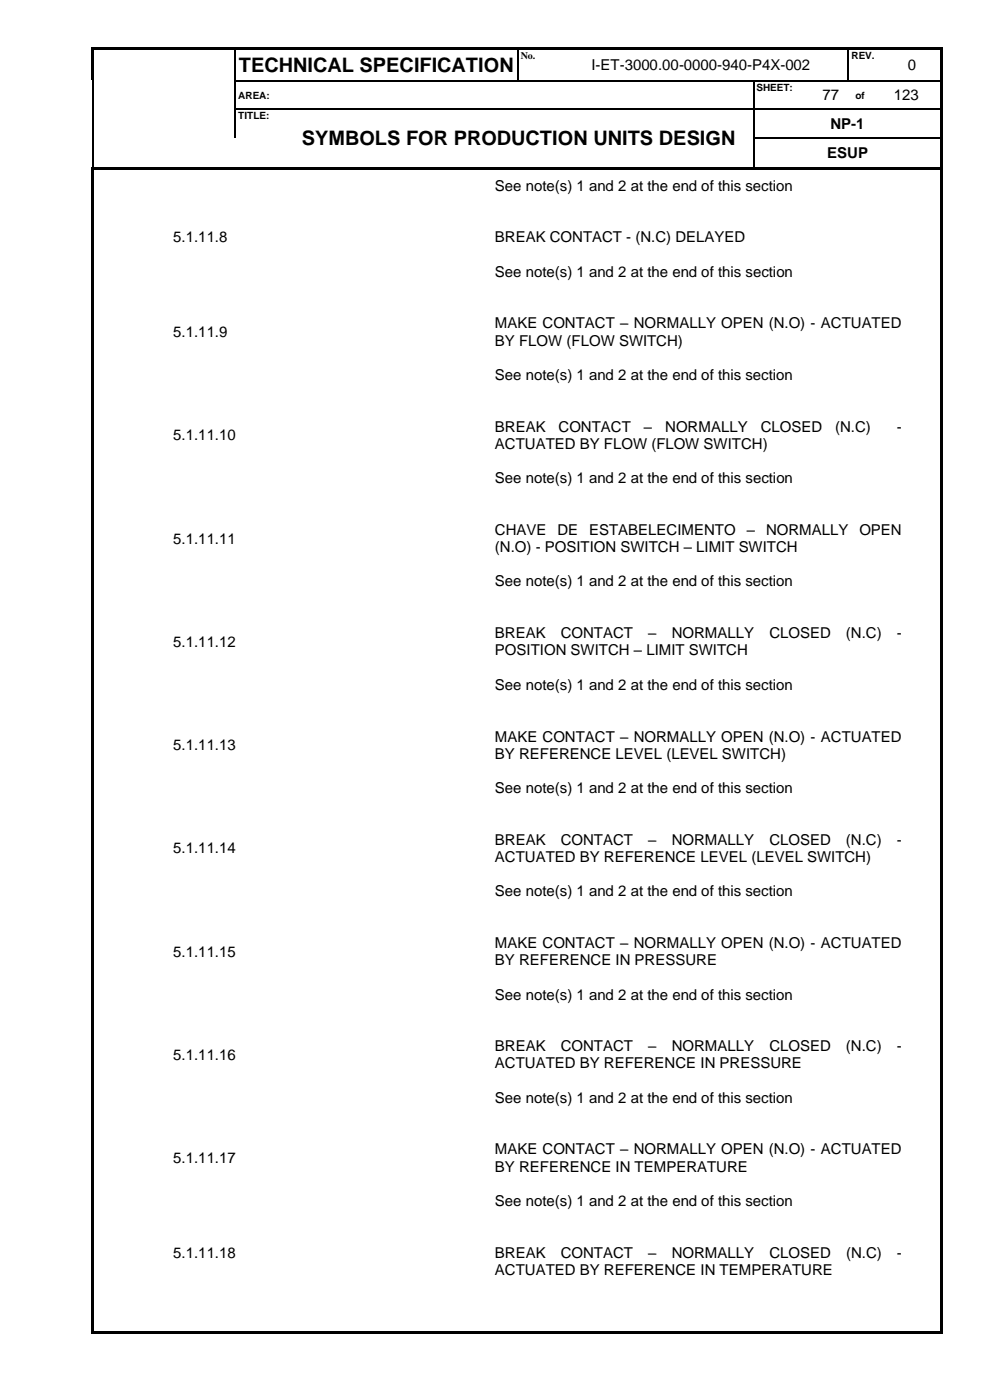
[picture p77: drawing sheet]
<svg xmlns="http://www.w3.org/2000/svg" width="210mm" height="297mm" viewBox="0 0 210 297" stroke-linecap="round" stroke-linejoin="round" font-family="sans-serif">
<defs><g id="words">
<g font-size="4.2">
<text x="50.6" y="15.3">TECHNICAL SPECIFICATION</text>
<text x="64" y="30.9">SYMBOLS FOR PRODUCTION UNITS DESIGN</text>
</g>
<g font-size="3.2">
<text x="125.5" y="14.9">I-ET-3000.00-0000-940-P4X-002</text>
<text x="192.6" y="14.9">0</text>
<text x="174.5" y="21.3">77</text>
<text x="189.6" y="21.3">123</text>
<text x="176.2" y="27.3">NP-1</text>
<text x="175.5" y="33.6">ESUP</text>
<text x="105" y="40.5">See note(s) 1 and 2 at the end of this section</text>
<text x="36.8" y="51.4">5.1.11.8</text>
<text x="105" y="51.4">BREAK CONTACT - (N.C) DELAYED</text>
<text x="105" y="58.7">See note(s) 1 and 2 at the end of this section</text>
<text x="36.8" y="71.5">5.1.11.9</text>
<text x="105" y="69.7">MAKE CONTACT – NORMALLY OPEN (N.O) - ACTUATED</text>
<text x="105" y="73.3">BY FLOW (FLOW SWITCH)</text>
<text x="105" y="80.7">See note(s) 1 and 2 at the end of this section</text>
<text x="36.8" y="93.4">5.1.11.10</text>
<text x="105" y="91.6">BREAK</text>
<text x="105" y="95.2">ACTUATED BY FLOW (FLOW SWITCH)</text>
<text x="118.5" y="91.6">CONTACT</text>
<text x="136.6" y="91.6">–</text>
<text x="141.1" y="91.6">NORMALLY</text>
<text x="161.4" y="91.6">CLOSED</text>
<text x="177.2" y="91.6">(N.C)</text>
<text x="190.3" y="91.6">-</text>
<text x="105" y="102.5">See note(s) 1 and 2 at the end of this section</text>
<text x="105" y="113.5">CHAVE</text>
<text x="118.3" y="113.5">DE</text>
<text x="125" y="113.5">ESTABELECIMENTO</text>
<text x="158.4" y="113.5">–</text>
<text x="162.5" y="113.5">NORMALLY</text>
<text x="182.3" y="113.5">OPEN</text>
<text x="36.8" y="115.3">5.1.11.11</text>
<text x="105" y="117.2">(N.O) - POSITION SWITCH – LIMIT SWITCH</text>
<text x="105" y="124.4">See note(s) 1 and 2 at the end of this section</text>
<text x="36.8" y="137.2">5.1.11.12</text>
<text x="105" y="135.4">BREAK</text>
<text x="119" y="135.4">CONTACT</text>
<text x="137.5" y="135.4">–</text>
<text x="142.5" y="135.4">NORMALLY</text>
<text x="163.2" y="135.4">CLOSED</text>
<text x="179.5" y="135.4">(N.C)</text>
<text x="190.2" y="135.4">-</text>
<text x="105" y="139">POSITION SWITCH – LIMIT SWITCH</text>
<text x="105" y="146.4">See note(s) 1 and 2 at the end of this section</text>
<text x="36.8" y="159.2">5.1.11.13</text>
<text x="105" y="157.3">MAKE CONTACT – NORMALLY OPEN (N.O) - ACTUATED</text>
<text x="105" y="161">BY REFERENCE LEVEL (LEVEL SWITCH)</text>
<text x="105" y="168.3">See note(s) 1 and 2 at the end of this section</text>
<text x="105" y="179.2">BREAK</text>
<text x="119" y="179.2">CONTACT</text>
<text x="137.5" y="179.2">–</text>
<text x="142.5" y="179.2">NORMALLY</text>
<text x="163.2" y="179.2">CLOSED</text>
<text x="179.5" y="179.2">(N.C)</text>
<text x="190.2" y="179.2">-</text>
<text x="36.8" y="181">5.1.11.14</text>
<text x="105" y="182.9">ACTUATED BY REFERENCE LEVEL (LEVEL SWITCH)</text>
<text x="105" y="190.2">See note(s) 1 and 2 at the end of this section</text>
<text x="36.8" y="203">5.1.11.15</text>
<text x="105" y="201.2">MAKE CONTACT – NORMALLY OPEN (N.O) - ACTUATED</text>
<text x="105" y="204.8">BY REFERENCE IN PRESSURE</text>
<text x="105" y="212.1">See note(s) 1 and 2 at the end of this section</text>
<text x="36.8" y="224.9">5.1.11.16</text>
<text x="105" y="223">BREAK</text>
<text x="105" y="226.7">ACTUATED BY REFERENCE IN PRESSURE</text>
<text x="119" y="223">CONTACT</text>
<text x="137.5" y="223">–</text>
<text x="142.5" y="223">NORMALLY</text>
<text x="163.2" y="223">CLOSED</text>
<text x="179.5" y="223">(N.C)</text>
<text x="190.2" y="223">-</text>
<text x="105" y="234">See note(s) 1 and 2 at the end of this section</text>
<text x="105" y="244.9">MAKE CONTACT – NORMALLY OPEN (N.O) - ACTUATED</text>
<text x="36.8" y="246.8">5.1.11.17</text>
<text x="105" y="248.6">BY REFERENCE IN TEMPERATURE</text>
<text x="105" y="255.9">See note(s) 1 and 2 at the end of this section</text>
<text x="36.8" y="266.9">5.1.11.18</text>
<text x="105" y="266.9">BREAK</text>
<text x="119" y="266.9">CONTACT</text>
<text x="137.5" y="266.9">–</text>
<text x="142.5" y="266.9">NORMALLY</text>
<text x="163.2" y="266.9">CLOSED</text>
<text x="179.5" y="266.9">(N.C)</text>
<text x="190.2" y="266.9">-</text>
<text x="105" y="270.5">ACTUATED BY REFERENCE IN TEMPERATURE</text>
</g>
<g font-size="2.1">
<text x="110.5" y="12.5">No.</text>
<text x="180.6" y="12.5">REV.</text>
<text x="50.6" y="20.9">AREA:</text>
<text x="160.5" y="19.3">SHEET:</text>
<text x="181.5" y="20.9">of</text>
<text x="50.6" y="25.2">TITLE:</text>
</g>
</g></defs>
<g fill="#000">
<path d="M19.3 10h.6v.5h-.6z" fill-rule="evenodd"/>
<path d="M19.3 10h.6v.5h-.6z" fill-rule="evenodd"/>
<path d="M19.3 10.5h.6v6.5h-.6z" fill-rule="evenodd"/>
<path d="M19.6 17h.3v.3h-.3z" fill-rule="evenodd"/>
<path d="M19.9 10h29.9v.5h-29.9z" fill-rule="evenodd"/>
<path d="M49.8 10.5h.2z" fill-rule="evenodd"/>
<path d="M49.8 10h.5v.5h-.5z" fill-rule="evenodd"/>
<path d="M49.8 17h.2v.3h-.2z" fill-rule="evenodd"/>
<path d="M50.3 10h59.5v.5h-59.5z" fill-rule="evenodd"/>
<path d="M109.8 10.5h.3z" fill-rule="evenodd"/>
<path d="M109.8 10h.5v.5h-.5z" fill-rule="evenodd"/>
<path d="M109.8 17h.3v.3h-.3z" fill-rule="evenodd"/>
<path d="M110.3 10h7.2v.5h-7.2z" fill-rule="evenodd"/>
<path d="M117.5 10h.5v.5h-.5z" fill-rule="evenodd"/>
<path d="M117.5 17h.2v.3h-.2z" fill-rule="evenodd"/>
<path d="M118 10h61.9v.5h-61.9z" fill-rule="evenodd"/>
<path d="M159.8 17h.3v.3h-.3z" fill-rule="evenodd"/>
<path d="M172.5 17h.3v.3h-.3z" fill-rule="evenodd"/>
<path d="M179.9 10.5h.2z" fill-rule="evenodd"/>
<path d="M179.9 10h.5v.5h-.5z" fill-rule="evenodd"/>
<path d="M179.9 17h.2v.3h-.2z" fill-rule="evenodd"/>
<path d="M180.1 17h.3v.3h-.3z" fill-rule="evenodd"/>
<path d="M180.4 10h7.1v.5h-7.1z" fill-rule="evenodd"/>
<path d="M185 17h.2v.3h-.2z" fill-rule="evenodd"/>
<path d="M187.5 10h.5v.5h-.5z" fill-rule="evenodd"/>
<path d="M187.5 17h.2v.3h-.2z" fill-rule="evenodd"/>
<path d="M188 10h11.6v.5h-11.6z" fill-rule="evenodd"/>
<path d="M199.6 10h.5v.5h-.5z" fill-rule="evenodd"/>
<path d="M199.6 10h.5v.5h-.5z" fill-rule="evenodd"/>
<path d="M199.6 10.5h.5v6.5h-.5z" fill-rule="evenodd"/>
<path d="M199.6 17h.5v.3h-.5z" fill-rule="evenodd"/>
<path d="M19.5 35.4h.5v.6h-.5z" fill-rule="evenodd"/>
<path d="M19.5 35.4h.5v.5h-.5z" fill-rule="evenodd"/>
<path d="M19.6 23h.3v.2h-.3z" fill-rule="evenodd"/>
<path d="M19.6 29.2h.3v.3h-.3z" fill-rule="evenodd"/>
<path d="M20 35.4h.5v.5h-.5z" fill-rule="evenodd"/>
<path d="M20.5 35.4h29.4v.5h-29.4z" fill-rule="evenodd"/>
<path d="M49.8 23h.2v.2h-.2z" fill-rule="evenodd"/>
<path d="M49.9 35.4h.5v.5h-.5z" fill-rule="evenodd"/>
<path d="M50.4 35.4h9.8v.5h-9.8z" fill-rule="evenodd"/>
<path d="M60.2 23h.3v.2h-.3z" fill-rule="evenodd"/>
<path d="M60.2 35.4h.6v.5h-.6z" fill-rule="evenodd"/>
<path d="M60.8 35.4h99v.5h-99z" fill-rule="evenodd"/>
<path d="M159.8 23h.3v.2h-.3z" fill-rule="evenodd"/>
<path d="M159.8 29.2h.3v.3h-.3z" fill-rule="evenodd"/>
<path d="M159.8 35.4h.6v.5h-.6z" fill-rule="evenodd"/>
<path d="M160.4 35.4h39.2v.5h-39.2z" fill-rule="evenodd"/>
<path d="M172.5 23h.3v.2h-.3z" fill-rule="evenodd"/>
<path d="M180 23h.2v.2h-.2z" fill-rule="evenodd"/>
<path d="M185 23h.2v.2h-.2z" fill-rule="evenodd"/>
<path d="M199.6 17.3h.5v5.7h-.5z" fill-rule="evenodd"/>
<path d="M199.6 23h.5v.2h-.5z" fill-rule="evenodd"/>
<path d="M199.6 23.2h.5v6h-.5z" fill-rule="evenodd"/>
<path d="M199.6 29.2h.5v.3h-.5z" fill-rule="evenodd"/>
<path d="M199.6 29.5h.5v5.9h-.5z" fill-rule="evenodd"/>
<path d="M199.6 35.4h.5v.6h-.5z" fill-rule="evenodd"/>
<path d="M19.5 36h.5v246.5h-.5z" fill-rule="evenodd"/>
<path d="M19.5 282.5h.5v.5h-.5z" fill-rule="evenodd"/>
<path d="M19.5 282.5h.5v.5h-.5z" fill-rule="evenodd"/>
<path d="M20 282.5h179.6v.5h-179.6z" fill-rule="evenodd"/>
<path d="M199.6 36h.5v246.5h-.5z" fill-rule="evenodd"/>
<path d="M199.6 282.5h.5v.5h-.5z" fill-rule="evenodd"/>
<path d="M199.6 282.5h.5v.5h-.5z" fill-rule="evenodd"/>
</g>
<g fill="none" stroke="#000" stroke-width=".25">
<path d="M19.7 17.3v5.7M49.9 10.5v6.5M49.9 17.3v5.7M50 17.1h59.8M110 10.5v6.5M110.1 17.1h7.4M117.7 17.1h42.1M160 17.3v5.7M160.1 17.1h12.4M172.8 17.1h7.1M180 10.5v6.5M180.4 17.1h4.6"/>
<path d="M185.2 17.1h2.3M187.7 17.1h11.9M19.7 23.2v6M19.7 29.5v5.9M49.9 23.2v6M50 23.1h10.2M60.5 23.1h99.3M160 23.2v6M160 29.5v5.9M160.1 23.1h12.4M160.1 29.3h39.5M172.8 23.1h7.2"/>
<path d="M180.2 23.1h4.8M185.2 23.1h14.4"/>
</g>
<use href="#words"/>
</svg>
